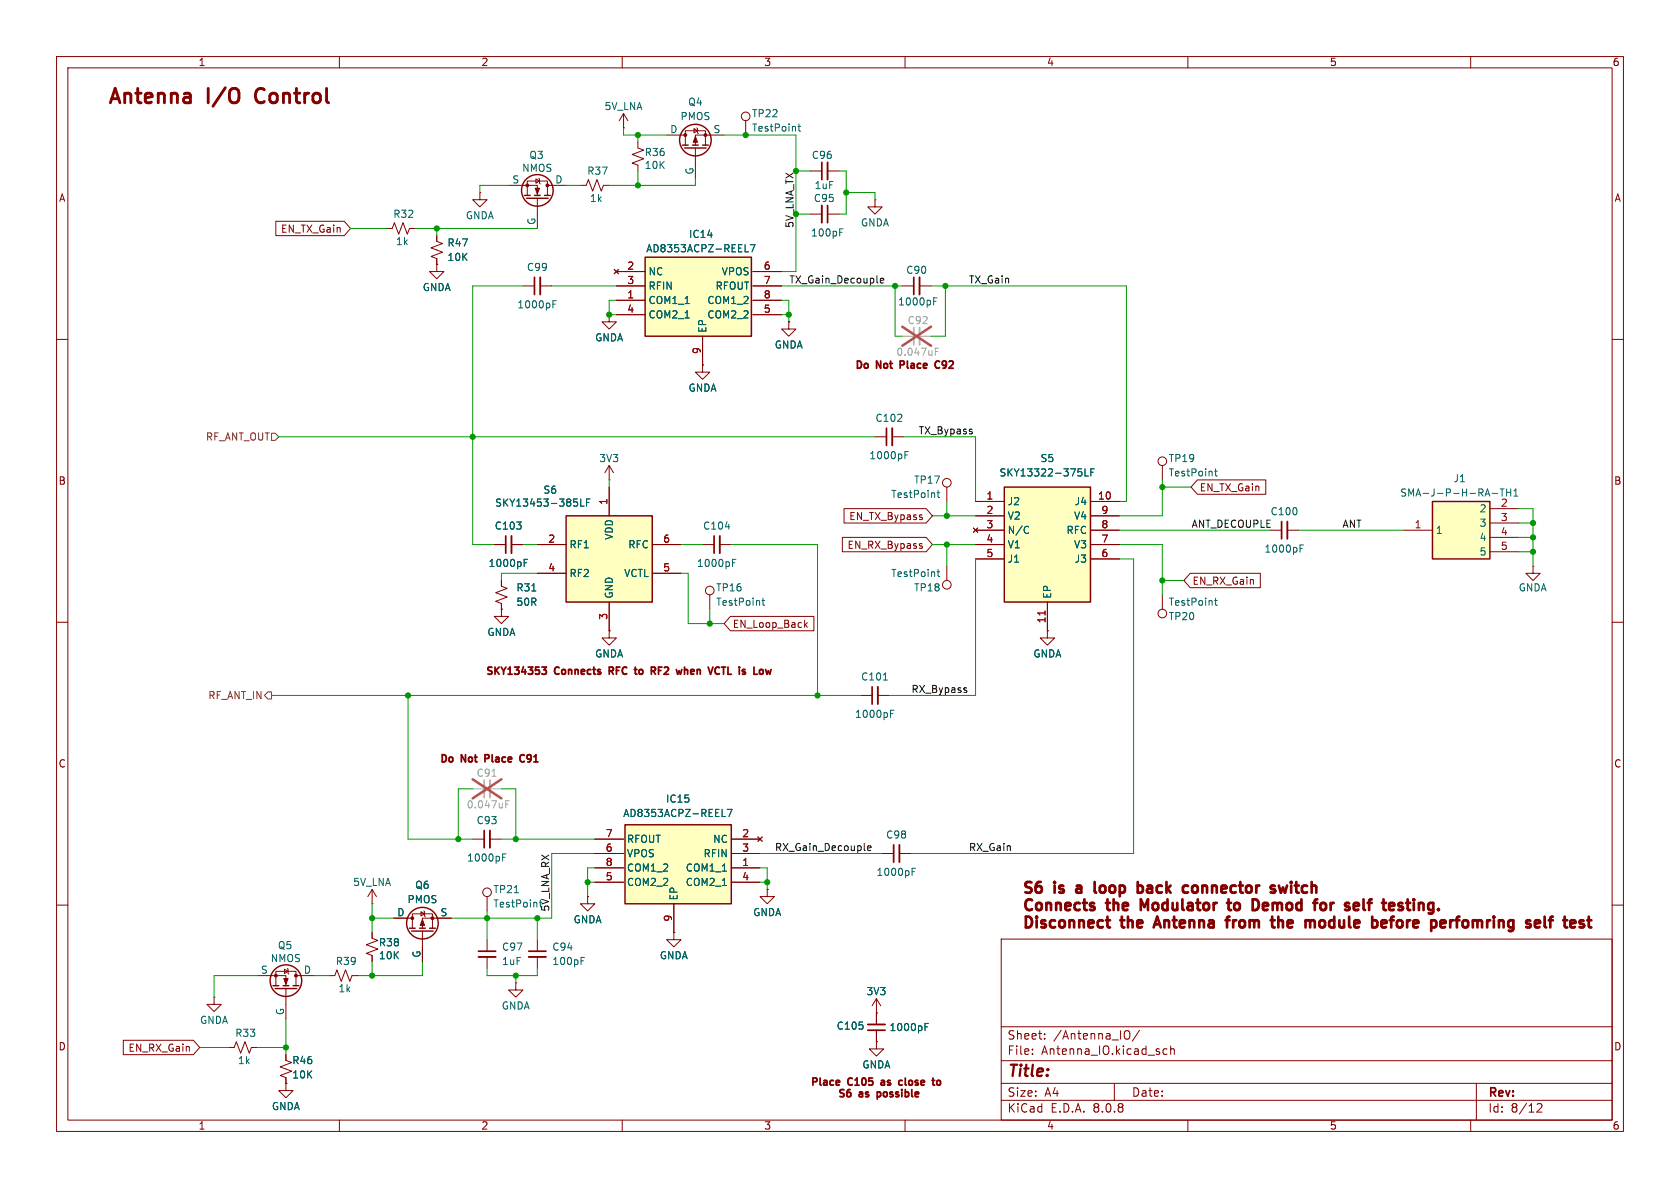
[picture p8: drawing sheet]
<svg xmlns="http://www.w3.org/2000/svg" width="297mm" height="210mm" viewBox="0 0 297 210" stroke-linecap="round" stroke-linejoin="round" font-family="sans-serif">
<defs><g id="words">
<g font-size="3.5" fill="#840000">
<text x="18.8" y="19.1">Antenna</text>
<text x="36.7" y="19.1">I/O</text>
<text x="46.2" y="19.1">Control</text>
</g>
<text font-size="2.8" fill="#840000" x="178" y="190.9">Title:</text>
<g font-size="2.7" fill="#840000">
<text x="180.6" y="158.6">S6</text>
<text x="180.6" y="161.7">Connects</text>
<text x="186.7" y="158.6">is</text>
<text x="191.7" y="158.6">a</text>
<text x="195.9" y="158.6">loop</text>
<text x="196.1" y="161.7">the</text>
<text x="203" y="161.7">Modulator</text>
<text x="204.6" y="158.6">back</text>
<text x="213.7" y="158.6">connector</text>
<text x="219.6" y="161.7">to</text>
<text x="224.9" y="161.7">Demod</text>
<text x="230.2" y="158.6">switch</text>
<text x="236.9" y="161.7">for</text>
<text x="243.4" y="161.7">self</text>
<text x="251.2" y="161.7">testing.</text>
<text x="180.6" y="164.8">Disconnect</text>
<text x="198.6" y="164.8">the</text>
<text x="205.6" y="164.8">Antenna</text>
<text x="219.3" y="164.8">from</text>
<text x="228.3" y="164.8">the</text>
<text x="235.3" y="164.8">module</text>
<text x="248.1" y="164.8">before</text>
<text x="259.6" y="164.8">perfomring</text>
<text x="277.5" y="164.8">self</text>
</g>
<g font-size="2.1" fill="#840000">
<text x="178" y="184">Sheet:</text>
<text x="186.2" y="184">/Antenna_IO/</text>
<text x="178" y="186.7">File:</text>
<text x="184.1" y="186.7">Antenna_IO.kicad_sch</text>
<text x="178" y="196.9">KiCad</text>
<text x="178" y="194.1">Size:</text>
<text x="184.7" y="194.1">A4</text>
<text x="185.7" y="196.9">E.D.A.</text>
<text x="193.3" y="196.9">8.0.8</text>
<text x="200" y="194.1">Date:</text>
<text x="263" y="194.3">Rev:</text>
<text x="263" y="196.9">Id:</text>
<text x="267.1" y="196.9">8/12</text>
</g>
<g font-size="1.8" fill="#840000">
<text x="35" y="11.9">1</text>
<text x="85" y="11.9">2</text>
<text x="135" y="11.9">3</text>
<text x="185" y="11.9">4</text>
<text x="235" y="11.9">5</text>
<text x="285" y="11.9">6</text>
<text x="10.3" y="35.9">A</text>
<text x="285.3" y="35.9">A</text>
<text x="49.6" y="41.3">EN_TX_Gain</text>
<text x="150.9" y="65.6">Do</text>
<text x="155" y="65.6">Not</text>
<text x="159.9" y="65.6">Place</text>
<text x="166.8" y="65.6">C92</text>
<text x="10.3" y="85.9">B</text>
<text x="212" y="87.1">EN_TX_Gain</text>
<text x="285.3" y="85.9">B</text>
<text x="150" y="92.1">EN_TX_Bypass</text>
<text x="149.7" y="97.2">EN_RX_Bypass</text>
<text x="210.7" y="103.6">EN_RX_Gain</text>
<text x="129.4" y="111.2">EN_Loop_Back</text>
<text x="85.7" y="119.7">SKY134353</text>
<text x="98.1" y="119.7">Connects</text>
<text x="108.5" y="119.7">RFC</text>
<text x="113.8" y="119.7">to</text>
<text x="117.3" y="119.7">RF2</text>
<text x="122.5" y="119.7">when</text>
<text x="128.9" y="119.7">VCTL</text>
<text x="134.9" y="119.7">is</text>
<text x="10.3" y="135.9">C</text>
<text x="77.5" y="135.2">Do</text>
<text x="81.6" y="135.2">Not</text>
<text x="86.5" y="135.2">Place</text>
<text x="93.4" y="135.2">C91</text>
<text x="285.3" y="135.9">C</text>
<text x="10.3" y="185.9">D</text>
<text x="285.3" y="185.9">D</text>
<text x="22.6" y="186.1">EN_RX_Gain</text>
<text x="143.1" y="192.4">Place</text>
<text x="147.9" y="194.4">S6</text>
<text x="150" y="192.4">C105</text>
<text x="152" y="194.4">as</text>
<text x="155.8" y="194.4">possible</text>
<text x="156.6" y="192.4">as</text>
<text x="160.4" y="192.4">close</text>
<text x="35" y="199.9">1</text>
<text x="85" y="199.9">2</text>
<text x="135" y="199.9">3</text>
<text x="185" y="199.9">4</text>
<text x="235" y="199.9">5</text>
<text x="285" y="199.9">6</text>
</g>
<g font-size="1.8" fill="#006464">
<text x="106.8" y="19.7">5V_LNA</text>
<text x="118.4" y="23.6">D</text>
<text x="120.2" y="21.4">PMOS</text>
<text x="121.6" y="18.9">Q4</text>
<text x="126" y="23.6">S</text>
<text x="132.9" y="23.5">TestPoint</text>
<text x="132.9" y="20.9">TP22</text>
<text x="93.5" y="28.3">Q3</text>
<text x="113.9" y="27.8">R36</text>
<text x="143.4" y="28.3">C96</text>
<text x="90.5" y="32.5">S</text>
<text x="92.2" y="30.6">NMOS</text>
<text x="98.1" y="32.5">D</text>
<text x="103.7" y="31.1">R37</text>
<text x="104.2" y="35.9">1k</text>
<text x="113.9" y="30.1">10K</text>
<text x="122.7" y="31" transform="rotate(-90 122.7 31)">G</text>
<text x="143.8" y="35.9">C95</text>
<text x="143.9" y="33.6">1uF</text>
<text x="69.4" y="38.7">R32</text>
<text x="82.3" y="39">GNDA</text>
<text x="94.7" y="39.9" transform="rotate(-90 94.7 39.9)">G</text>
<text x="152.1" y="40.2">GNDA</text>
<text x="69.9" y="43.5">1k</text>
<text x="79" y="43.8">R47</text>
<text x="79" y="46.3">10K</text>
<text x="114.1" y="44.8">AD8353ACPZ-REEL7</text>
<text x="121.7" y="42.3">IC14</text>
<text x="143.3" y="42">100pF</text>
<text x="74.6" y="51.7">GNDA</text>
<text x="93" y="48.1">C99</text>
<text x="114.6" y="53.9">COM1_1</text>
<text x="114.6" y="48.9">NC</text>
<text x="114.6" y="51.4">RFIN</text>
<text x="124.9" y="53.9">COM1_2</text>
<text x="126.4" y="51.4">RFOUT</text>
<text x="127.5" y="48.9">VPOS</text>
<text x="160.1" y="48.6">C90</text>
<text x="91.4" y="54.7">1000pF</text>
<text x="114.6" y="56.5">COM2_1</text>
<text x="124.9" y="56.5">COM2_2</text>
<text x="125.1" y="58.9" transform="rotate(-90 125.1 58.9)">EP</text>
<text x="158.7" y="54.2">1000pF</text>
<text x="105.1" y="60.6">GNDA</text>
<text x="136.9" y="61.8">GNDA</text>
<text x="121.6" y="69.4">GNDA</text>
<text x="154.7" y="74.8">C102</text>
<text x="105.8" y="81.9">3V3</text>
<text x="153.6" y="81.4">1000pF</text>
<text x="183.9" y="81.9">S5</text>
<text x="206.5" y="81.9">TP19</text>
<text x="87.4" y="89.8">SKY13453-385LF</text>
<text x="96" y="87.5">S6</text>
<text x="157.4" y="88.2">TestPoint</text>
<text x="161.5" y="85.7">TP17</text>
<text x="176.6" y="84.4">SKY13322-375LF</text>
<text x="178.1" y="89.5">J2</text>
<text x="189.9" y="89.5">J4</text>
<text x="206.5" y="84.4">TestPoint</text>
<text x="247.4" y="88">SMA-J-P-H-RA-TH1</text>
<text x="256.9" y="85.4">J1</text>
<text x="87.4" y="93.8">C103</text>
<text x="108.6" y="95.5" transform="rotate(-90 108.6 95.5)">VDD</text>
<text x="124.2" y="93.8">C104</text>
<text x="178.1" y="92">V2</text>
<text x="178.1" y="94.6">N/C</text>
<text x="188.4" y="94.6">RFC</text>
<text x="189.8" y="92">V4</text>
<text x="224.5" y="91.3">C100</text>
<text x="253.7" y="94.6">1</text>
<text x="261.5" y="90.8">2</text>
<text x="261.5" y="93.3">3</text>
<text x="261.5" y="95.9">4</text>
<text x="86.3" y="100.4">1000pF</text>
<text x="100.6" y="97.1">RF1</text>
<text x="111" y="97.1">RFC</text>
<text x="123.1" y="100.4">1000pF</text>
<text x="178.1" y="97.1">V1</text>
<text x="178.1" y="99.7">J1</text>
<text x="189.8" y="97.1">V3</text>
<text x="189.9" y="99.7">J3</text>
<text x="223.4" y="97.9">1000pF</text>
<text x="261.5" y="98.4">5</text>
<text x="91.2" y="104.7">R31</text>
<text x="91.2" y="107.3">50R</text>
<text x="100.6" y="102.2">RF2</text>
<text x="108.6" y="105.9" transform="rotate(-90 108.6 105.9)">GND</text>
<text x="110.3" y="102.2">VCTL</text>
<text x="126.5" y="107.3">TestPoint</text>
<text x="126.5" y="104.7">TP16</text>
<text x="157.4" y="102.2">TestPoint</text>
<text x="161.5" y="104.7">TP18</text>
<text x="186" y="105.9" transform="rotate(-90 186 105.9)">EP</text>
<text x="206.5" y="107.3">TestPoint</text>
<text x="268.4" y="104.7">GNDA</text>
<text x="86.1" y="112.6">GNDA</text>
<text x="206.5" y="109.8">TP20</text>
<text x="105.1" y="116.4">GNDA</text>
<text x="182.6" y="116.4">GNDA</text>
<text x="152.1" y="120.5">C101</text>
<text x="151" y="127.1">1000pF</text>
<text x="117.6" y="142.1">IC15</text>
<text x="84.2" y="145.9">C93</text>
<text x="110.1" y="144.6">AD8353ACPZ-REEL7</text>
<text x="110.7" y="149.2">RFOUT</text>
<text x="126" y="149.2">NC</text>
<text x="156.5" y="148.4">C98</text>
<text x="82.5" y="152.5">1000pF</text>
<text x="110.7" y="151.7">VPOS</text>
<text x="110.7" y="154.3">COM1_2</text>
<text x="121.1" y="154.3">COM1_1</text>
<text x="124.3" y="151.7">RFIN</text>
<text x="154.9" y="155">1000pF</text>
<text x="62.3" y="156.8">5V_LNA</text>
<text x="71.9" y="159.9">PMOS</text>
<text x="73.3" y="157.3">Q6</text>
<text x="87.1" y="160.6">TestPoint</text>
<text x="87.1" y="158.1">TP21</text>
<text x="110.7" y="156.8">COM2_2</text>
<text x="120" y="159.3" transform="rotate(-90 120 159.3)">EP</text>
<text x="121.1" y="156.8">COM2_1</text>
<text x="49" y="168">Q5</text>
<text x="66.9" y="167.5">R38</text>
<text x="70.1" y="162.1">D</text>
<text x="77.8" y="162.1">S</text>
<text x="101.3" y="163.4">GNDA</text>
<text x="133.1" y="162.2">GNDA</text>
<text x="46" y="172.2">S</text>
<text x="47.8" y="170.3">NMOS</text>
<text x="53.6" y="172.2">D</text>
<text x="59.3" y="170.8">R39</text>
<text x="66.9" y="169.8">10K</text>
<text x="74.4" y="169.4" transform="rotate(-90 74.4 169.4)">G</text>
<text x="88.7" y="170.8">1uF</text>
<text x="88.7" y="168.3">C97</text>
<text x="97.5" y="170.8">100pF</text>
<text x="97.5" y="168.3">C94</text>
<text x="116.5" y="169.8">GNDA</text>
<text x="50.3" y="179.6" transform="rotate(-90 50.3 179.6)">G</text>
<text x="59.7" y="175.6">1k</text>
<text x="88.6" y="178.7">GNDA</text>
<text x="153.1" y="176.1">3V3</text>
<text x="35.3" y="181.2">GNDA</text>
<text x="41.5" y="183.5">R33</text>
<text x="147.8" y="182.2">C105</text>
<text x="157.1" y="182.5">1000pF</text>
<text x="42" y="188.3">1k</text>
<text x="51.6" y="188.3">R46</text>
<text x="51.6" y="190.9">10K</text>
<text x="152.4" y="189.1">GNDA</text>
<text x="48" y="196.4">GNDA</text>
</g>
<text font-size="1.8" fill="#009600" x="140.4" y="40.4" transform="rotate(-90 140.4 40.4)">5V_LNA_TX</text>
<g font-size="1.8" fill="#a90000">
<text x="110.8" y="47.8">2</text>
<text x="134.9" y="47.8">6</text>
<text x="110.8" y="52.8">1</text>
<text x="110.8" y="50.3">3</text>
<text x="134.9" y="50.3">7</text>
<text x="134.9" y="52.8">8</text>
<text x="110.8" y="55.4">4</text>
<text x="134.9" y="55.4">5</text>
<text x="124" y="62.7" transform="rotate(-90 124 62.7)">9</text>
<text x="107.4" y="89.4" transform="rotate(-90 107.4 89.4)">1</text>
<text x="174.3" y="88.4">1</text>
<text x="194" y="88.4">10</text>
<text x="265.2" y="89.7">2</text>
<text x="174.3" y="90.9">2</text>
<text x="174.3" y="93.5">3</text>
<text x="194.6" y="93.5">8</text>
<text x="194.6" y="90.9">9</text>
<text x="250" y="93.5">1</text>
<text x="265.2" y="92.2">3</text>
<text x="265.2" y="94.7">4</text>
<text x="96.8" y="96">2</text>
<text x="96.8" y="101.1">4</text>
<text x="117.1" y="101.1">5</text>
<text x="117.1" y="96">6</text>
<text x="174.3" y="96">4</text>
<text x="174.3" y="98.6">5</text>
<text x="194.6" y="98.6">6</text>
<text x="194.6" y="96">7</text>
<text x="265.2" y="97.3">5</text>
<text x="107.4" y="109.7" transform="rotate(-90 107.4 109.7)">3</text>
<text x="184.9" y="110.3" transform="rotate(-90 184.9 110.3)">11</text>
<text x="107" y="148.1">7</text>
<text x="131.1" y="148.1">2</text>
<text x="107" y="155.7">5</text>
<text x="107" y="150.6">6</text>
<text x="107" y="153.2">8</text>
<text x="131.1" y="153.2">1</text>
<text x="131.1" y="150.6">3</text>
<text x="131.1" y="155.7">4</text>
<text x="118.9" y="163" transform="rotate(-90 118.9 163)">9</text>
</g>
<g font-size="1.8" fill="#0f0f0f">
<text x="139.4" y="50.2">TX_Gain_Decouple</text>
<text x="171.2" y="50.2">TX_Gain</text>
<text x="162.3" y="76.9">TX_Bypass</text>
<text x="210.6" y="93.4">ANT_DECOUPLE</text>
<text x="237.2" y="93.4">ANT</text>
<text x="161" y="122.6">RX_Bypass</text>
<text x="136.9" y="150.5">RX_Gain_Decouple</text>
<text x="171.2" y="150.5">RX_Gain</text>
<text x="97.2" y="161.2" transform="rotate(-90 97.2 161.2)">5V_LNA_RX</text>
</g>
<g font-size="1.8" fill="#989898">
<text x="160.4" y="57.5">C92</text>
<text x="158.4" y="63.1">0.047uF</text>
<text x="84.2" y="137.5">C91</text>
<text x="82.4" y="143.1">0.047uF</text>
</g>
<g font-size="1.8" fill="#725600">
<text x="36.3" y="78.1">RF_ANT_OUT</text>
<text x="36.7" y="123.8">RF_ANT_IN</text>
</g>
</g></defs>
<g fill="none" stroke="#840000" stroke-width=".18">
<path d="M10 10h277v190h-277zM12 12h273v186h-273zM60 10v2M110 10v2M160 10v2M210 10v2M260 10v2M84.8 34v1.3h1.3l-1.3 1.3-1.2-1.3h1.2M84.8 34h.1M102.6 32.8h1l.4-1 .8 2 .7-2 .8 2 .4-1h1M110.2 22.6h.1M110.2 20.1l-.7 1.2"/>
<path d="M110.2 20.1v2.5M110.2 20.1l.8 1.2M131.8 21.3v2.6M143.3 37.8h2M143.3 30.2h2M146.3 37.8h2M146.3 30.2h2M154.7 35.3v1.3h1.3l-1.3 1.2-1.3-1.2h1.3M154.7 35.3h.1M68.3 40.4h1l.4-1 .8 2 .7-2 .8 2 .4-1h1M77.2 46.7v1.3h1.3l-1.3 1.3-1.3-1.3h1.3M77.2 46.7h.1"/>
<path d="M77.2 41.7v1l1 .4-2 .7 2 .8-2 .7 1 .4v1M107.7 55.6v1.3h1.3l-1.3 1.3-1.3-1.3h1.3M107.7 55.6h.1M139.4 56.9v1.3h1.3l-1.3 1.2-1.2-1.2h1.2M139.4 56.9h.1M159.5 50.5h2M162.6 50.5h2M10 60h2M124.2 64.5v1.3h1.3l-1.3 1.3-1.3-1.3h1.3M124.2 64.5h.1M154.7 77.2h2M157.7 77.2h2.1"/>
<path d="M285 60h2M124.2 96.3h2M127.3 96.3h2M167.4 86.1v2.5M224.5 93.7h2.1M227.6 93.7h2M10 110h2M125.5 105.2v2.5M185.2 111.5v1.3h1.2l-1.2 1.2-1.3-1.2h1.3M185.2 111.5h.1M285 110h2M152.1 122.9h2.1"/>
<path d="M155.2 122.9h2M65.8 159.8h.1M65.8 157.2v2.6M65.8 157.2l-.8 1.3M65.8 157.2l.7 1.3M135.6 157.2v1.3h1.3l-1.3 1.3-1.2-1.3h1.2M135.6 157.2h.1M156 150.9h2M159 150.9h2M10 160h2M37.8 176.3v1.2h1.3l-1.3 1.3-1.2-1.3h1.2M37.8 176.3h.1"/>
<path d="M65.8 164.8v1.1l1 .3-2 .8 2 .8-2 .7 1 .4v1M69.6 162.3h3.3M72.9 164.1v-2.6h3.6v2.6M74.4 161.2l.7 .3-.7 .4zM74.7 164.6v5.3M74.9 161l.2 .2v.7l.1 .2M79.8 162.3h-5.1v1.8M154.9 179.1v2M177 166h108v32h-108zM285 160h2M40.4 185.2h1l.4-1 .7 2 .8-2 .8 2 .3-1h1.1M60 198v2"/>
<path d="M110 198v2M154.9 182.1v2.1M160 198v2M177 194.5h108M177 191.5h108M177 187.5h108M177 181.5h108M182.5 186.3v.1M182.5 185.5v.1M184.7 183.6v.1M184.7 182.8v.1M197 191.5v3"/>
<path d="M199.1 182.2a.5 .5 0 0 1 .6 .5v.5a.5 .5 0 0 1-.6 .5M201.5 182.1l-1.3 2M205.7 186.3l.2 .1 .4-.1M206.3 185.5l-.4-.1-.2 .1M207 185.5l.2-.1 .3 .1 .1 .9M207 184.9v1.5M210 198v2M260 198v2M261 191.5v6.5M271.7 195.2l.6-.1 .2 .1 .1 .3-.9 1.1h.9"/>
<circle cx="131.8" cy="20.6" r=".76"/>
<circle cx="167.4" cy="85.3" r=".76"/>
<circle cx="125.5" cy="104.4" r=".76"/>
</g>
<path d="M145.3 28.7v3.1M146.3 36.3v3.1M161.5 49v3.1M156.7 75.7v3M126.2 94.7v3.1M226.6 92.2v3.1M154.2 121.4v3.1M158 149.4v3M153.4 182.1h3.1" fill="none" stroke="#840000" stroke-width=".3"/>
<path d="M145.3 36.3v3.1M146.3 28.7v3.1M162.6 49v3.1M157.7 75.7v3M127.3 94.7v3.1M227.6 92.2v3.1M155.2 121.4v3.1M159 149.4v3M153.4 181.1h3.1" fill="none" stroke="#840000" stroke-width=".33"/>
<g fill="none" stroke="#006464" stroke-width=".18">
<path d="M141.1 22.3h.4M141.2 21.9v1.1l.3 .2M148.4 41.1h.5M148.4 40.5h.7M165.1 53.3h.4M165.1 52.6h.6M160 79.8h.6M128.2 93.1h.8M129.5 99.5h.4M129.5 98.9h.6M160 80.4h.4M165.7 87.1h.4"/>
<path d="M165.8 86.7v1.1l.3 .2M229.8 96.9h.5M229.8 96.3h.6M134.7 106.2h.5M134.9 105.7v1.1l.3 .2M156.2 120.2h.7M157.4 126.2h.5M157.4 125.5h.6M161.2 154.1h.5M161.2 153.5h.7M163.5 181.5h.5M163.5 180.9h.6"/>
</g>
<path d="M161.5 57.9v3.1" fill="none" stroke="#a1a1a1" stroke-width=".3"/>
<path d="M162.6 57.9v3.1" fill="none" stroke="#a1a1a1" stroke-width=".33"/>
<path d="M159.5 59.4h2M162.6 59.4h2" fill="none" stroke="#a1a1a1" stroke-width=".18"/>
<path d="M165.4 62.1h.4M165.4 61.5h.6" fill="none" stroke="#989898" stroke-width=".18"/>
<path d="M159.5 57.7l5.1 3.4M164.6 57.7l-5.1 3.4" fill="none" stroke="#e65255" stroke-width=".46"/>
<g fill="none" stroke="#840000" stroke-width=".25">
<path d="M72.4 164.1h1M72.8 164.6h3.8M74.2 164.1h1M75.9 164.1h1.1"/>
<circle cx="74.7" cy="163.2" r="2.79"/>
</g>
<g fill="#840000" stroke="#840000" stroke-width=".18">
<path d="M74.7 162.6l.4 1h-.8z"/>
<circle cx="76.5" cy="162.3" r=".25"/>
<circle cx="72.9" cy="162.3" r=".25"/>
</g>
<path d="M253.2 88.6h10.2v10.2h-10.2z" fill="#ffffc2"/>
<g fill="none" stroke="#840000" stroke-width=".25">
<path d="M92.7 34.5h1M93.1 35.1h3.8M94.5 34.5h1M96.3 34.5h1M253.2 88.6h10.2v10.2h-10.2z"/>
<circle cx="95" cy="33.7" r="2.79"/>
</g>
<g fill="none" stroke="#840000" stroke-width=".18">
<path d="M89.9 32.8h5.1v1.7M93.2 34.5v-2.5h3.6v2.5M94.7 31.6l.7 .4-.7 .4zM95 35.1v5.3M95.2 31.5l.2 .1v.8l.1 .1M96.8 32.8h3.3M205.5 82.3v2.5M248.2 93.7h5M263.4 89.9h5.1M263.4 92.5h5.1M263.4 95h5.1M263.4 97.5h5.1"/>
<path d="M167.4 100.1v2.5M205.5 105.2v2.5M271 100.1v1.2h1.3l-1.3 1.3-1.3-1.3h1.3M271 100.1h.1M86.1 158.5v2.5"/>
<circle cx="205.5" cy="81.5" r=".76"/>
<circle cx="167.4" cy="103.4" r=".76"/>
<circle cx="205.5" cy="108.5" r=".76"/>
<circle cx="86.1" cy="157.7" r=".76"/>
</g>
<g fill="none" stroke="#006464" stroke-width=".18">
<path d="M214.7 83.3h.5M214.9 82.9v1.1l.3 .1M263.8 87.2h1M265.2 86.4h.7M265.6 86.4v1.3M266.3 86.4v1.3M266.3 87h.8M267.1 86.4v1.3M267.6 87.7h.7M267.6 86.8l.4-.4v1.3M165.7 101.1h.4M165.8 100.7v1l.3 .2"/>
<path d="M214.7 106.2h.5M214.9 105.7v1.1l.3 .2M90.9 157.8h.7"/>
</g>
<g fill="#840000" stroke="#840000" stroke-width=".18">
<path d="M94.6 33.3h.8l-.4 1z"/>
<circle cx="93.2" cy="32.8" r=".25"/>
<circle cx="96.8" cy="32.8" r=".25"/>
</g>
<path d="M177.5 86.1h15.3v20.3h-15.3z" fill="#ffffc2"/>
<g fill="none" stroke="#840000" stroke-width=".25">
<path d="M120.6 25.7h1.1M121 26.2h3.8M122.4 25.7h1M124.2 25.7h1M177.5 86.1h15.3v20.3h-15.3z"/>
<circle cx="122.9" cy="24.8" r="2.79"/>
</g>
<g fill="none" stroke="#840000" stroke-width=".18">
<path d="M117.9 23.9h3.3M121.2 25.7v-2.6h3.5v2.6M122.7 22.7l.6 .4-.6 .4zM122.9 26.2v5.3M123.2 22.6l.1 .1v.8l.1 .1M128 23.9h-5.1v1.8M92.5 50.5h2M95.5 50.5h2M172.1 93.3l.7 .8M172.5 88.6h5M172.5 91.2h5M172.5 93.7h5"/>
<path d="M172.5 96.3h5M172.5 98.8h5M172.8 93.3l-.7 .8M192.8 88.6h5.1M192.8 91.2h5.1M192.8 93.7h5.1M192.8 96.3h5.1M192.8 98.8h5.1M185.2 106.4v5.1M119.1 164.8v1.3h1.3l-1.3 1.3-1.2-1.3h1.2M119.1 164.8h.1"/>
</g>
<path d="M184.7 108v.7" fill="none" stroke="#a90000" stroke-width=".18"/>
<path d="M97.7 53.8h.5M97.7 53.2h.7M181.6 93l.2 .2M181.8 94.2l-.2 .1M191.2 83.5v.5M191.8 82.9v1.2h.6M192.8 83.5h.5M193.5 82.9h-.7v1.2" fill="none" stroke="#006464" stroke-width=".18"/>
<path d="M95.5 49v3.1" fill="none" stroke="#840000" stroke-width=".33"/>
<path d="M94.5 49v3.1" fill="none" stroke="#840000" stroke-width=".3"/>
<g fill="#840000" stroke="#840000" stroke-width=".18">
<path d="M122.9 24.1l.4 1h-.7z"/>
<circle cx="124.7" cy="23.9" r=".25"/>
<circle cx="121.2" cy="23.9" r=".25"/>
</g>
<path d="M114 45.5h18.8v13.9h-18.8z" fill="#ffffc2"/>
<path d="M114 45.5h18.8v13.9h-18.8z" fill="none" stroke="#840000" stroke-width=".25"/>
<path d="M108.6 47.6l.7 .8M109 53.1h5M109 48h5M109 50.5h5M109 55.6h5M109.3 47.6l-.7 .8M124.2 59.4v5.1M133.1 53.1h5.1M133.1 48h5.1M133.1 50.5h5.1M133.1 55.6h5.1" fill="none" stroke="#840000" stroke-width=".18"/>
<path d="M131.7 44.5h.6M132.6 43.3h.9l-.6 1.2" fill="none" stroke="#006464" stroke-width=".18"/>
<path d="M110.5 145.8h18.8v14h-18.8z" fill="#ffffc2"/>
<path d="M110.5 145.8h18.8v14h-18.8z" fill="none" stroke="#840000" stroke-width=".25"/>
<g fill="none" stroke="#840000" stroke-width=".18">
<path d="M112.8 25.1v1.1l1 .3-2 .8 2 .8-2 .7 1 .4v1M87.4 96.3h2M90.4 96.3h2.1M107.7 84.8h.1M107.7 82.3l-.8 1.3M107.7 82.3v2.5M107.7 82.3l.8 1.3M83.6 148.3h2M86.6 148.3h2M103.9 158.5v1.3h1.3l-1.3 1.2-1.3-1.2h1.3M103.9 158.5h.1M105.2 153.4h5"/>
<path d="M105.2 148.3h5M105.2 150.9h5M105.2 156h5M119.1 159.8v5M129.3 153.4h5.1M129.3 148.3h5.1M129.3 150.9h5.1M129.3 156h5.1M134 148l.7 .7M134.7 148l-.7 .7M86.1 166.1v2M86.1 169.2v2"/>
<path d="M91.2 173.7v1.3h1.3l-1.3 1.3-1.3-1.3h1.3M91.2 173.7h.1M95 166.1v2M95 169.2v2M154.9 179.1h.1M154.9 176.5l-.7 1.3M154.9 176.5v2.6M154.9 176.5l.8 1.3M154.9 184.2v1.2h1.3l-1.3 1.3-1.2-1.3h1.2M154.9 184.2h.1"/>
</g>
<path d="M92.7 99.5h.4M92.7 98.9h.6M88.9 151.6h.4M88.9 150.9h.6M127.7 144.3h.6M128.6 143.1h.8l-.5 1.2M102.7 169.8h.5M102.7 169.2h.6" fill="none" stroke="#006464" stroke-width=".18"/>
<path d="M85.6 137.9v3.1" fill="none" stroke="#a1a1a1" stroke-width=".3"/>
<path d="M86.6 137.9v3.1" fill="none" stroke="#a1a1a1" stroke-width=".33"/>
<path d="M83.6 139.4h2M86.6 139.4h2" fill="none" stroke="#a1a1a1" stroke-width=".18"/>
<path d="M87 137.2h.7M89.4 142.2h.4M89.4 141.5h.6" fill="none" stroke="#989898" stroke-width=".18"/>
<path d="M83.6 137.8l5 3.3M88.6 137.8l-5 3.3" fill="none" stroke="#e65255" stroke-width=".46"/>
<path d="M90.4 94.7v3.1M86.6 146.8v3.1M84.6 169.2h3M93.5 169.2h3" fill="none" stroke="#840000" stroke-width=".33"/>
<path d="M89.4 94.7v3.1M85.6 146.8v3.1M84.6 168.1h3M93.5 168.1h3" fill="none" stroke="#840000" stroke-width=".3"/>
<path d="M100.1 91.2h15.2v15.2h-15.2z" fill="#ffffc2"/>
<g fill="none" stroke="#840000" stroke-width=".25">
<path d="M100.1 91.2h15.2v15.2h-15.2zM48.3 174.2h1M48.6 174.8h3.9M50 174.2h1.1M51.8 174.2h1"/>
<circle cx="50.5" cy="173.4" r="2.79"/>
</g>
<g fill="none" stroke="#840000" stroke-width=".18">
<path d="M48.8 39.1h12.1l1.1 1.3-1.1 1.3h-12.1zM77.2 46.7h.1M77.2 41.7v1M77.2 45.7v1M107.7 55.6h.1M108.6 47.6l.7 .8M109 53.1h5M109 48h5M109 50.5h5M109 55.6h5M109.3 47.6l-.7 .8M124.2 59.4v5.1"/>
<path d="M133.1 53.1h5.1M133.1 48h5.1M133.1 50.5h5.1M133.1 55.6h5.1M139.4 56.9h.1M124.2 64.5h.1M87.4 96.3h2M90.4 96.3h2.1M95 96.3h5.1M107.7 86.1v5.1M115.3 96.3h5.1M148.9 95h14.8l1.1 1.3-1.1 1.2h-14.8z"/>
<path d="M149.2 89.9h14.5l1.1 1.3-1.1 1.3h-14.5zM162.9 96.5l.2 .2-.2 .2M162.9 96.1l.1 .1M163 91.5v.3M172.1 93.3l.7 .8M172.5 96.3h5M172.5 88.6h5M172.5 91.2h5M172.5 93.7h5M172.5 98.8h5M172.8 93.3l-.7 .8M192.8 96.3h5.1"/>
<path d="M192.8 88.6h5.1M192.8 91.2h5.1M192.8 93.7h5.1M192.8 98.8h5.1M211.7 84.8h12.1v2.6h-12.1l-1.1-1.3zM88.6 102.6v1l1.1 .4-2.1 .8 2.1 .7-2.1 .8 1 .4v1M88.6 107.7v1.3h1.3l-1.3 1.2-1.2-1.2h1.2M88.6 107.7h.1M95 101.3h5.1M107.7 111.5v1.3h1.3l-1.3 1.2-1.3-1.2h1.3M107.7 111.5h.1M107.7 106.4v5.1"/>
<path d="M115.3 101.3h5.1M129.1 109h14.8v2.5h-14.8l-1.1-1.3zM142.4 110.4l.3 .5M142.7 110.1l-.5 .4M185.2 111.5h.1M185.2 106.4v5.1M210.4 101.3h12.4v2.6h-12.4l-1.1-1.3zM103.9 158.5h.1M105.2 153.4h5M105.2 148.3h5M105.2 150.9h5M105.2 156h5"/>
<path d="M119.1 159.8v5M129.3 153.4h5.1M129.3 148.3h5.1M129.3 150.9h5.1M129.3 156h5.1M134 148l.7 .7M134.7 148l-.7 .7M135.6 157.2h.1M45.5 172.5h5v1.7M48.8 174.2v-2.5h3.5v2.5M50.3 171.3l.6 .4-.6 .4zM50.5 174.8v5.3"/>
<path d="M50.8 171.2l.1 .1v.8l.2 .1M52.3 172.5h3.3M58.2 172.5h1l.4-1 .7 2 .8-2 .7 2 .4-1h1M65.8 164.8v1.1M65.8 168.9v1M69.6 162.3h2.5M74.7 167.4v2.5M77.2 162.3h2.6M119.1 164.8h.1M154.9 179.1h.1M154.9 179.1v2M21.8 183.9h12.4l1.1 1.3-1.1 1.2h-12.4z"/>
<path d="M50.5 186.4v1.1l1.1 .3-2.1 .8 2.1 .8-2.1 .7 1 .4v1M50.5 191.5v1.3h1.3l-1.3 1.3-1.2-1.3h1.2M50.5 191.5h.1M154.9 184.2h.1M154.9 182.1v2.1"/>
</g>
<g fill="none" stroke="#006464" stroke-width=".18">
<path d="M131.7 44.5h.6M132.6 43.3h.9l-.6 1.2M92.7 99.5h.4M92.7 98.9h.6M102.1 88.8v.6M102.7 88.2v1.3h.6M103.7 88.8h.4M104.3 88.2h-.6v1.3M181.6 93l.2 .2M181.8 94.2l-.2 .1M191.2 83.5v.5M191.8 82.9v1.2h.6"/>
<path d="M192.8 83.5h.5M193.5 82.9h-.7v1.2M94 104.5h.7M127.7 144.3h.6M128.6 143.1h.8l-.5 1.2M163.5 181.5h.5M163.5 180.9h.6"/>
</g>
<g fill="#840000" stroke="#840000" stroke-width=".18">
<path d="M50.2 173h.7l-.4 1z"/>
<circle cx="48.8" cy="172.5" r=".25"/>
<circle cx="52.3" cy="172.5" r=".25"/>
</g>
<path d="M48 76.6h.6l.7 .6-.7 .7h-.6zM47.4 122.3h.6v1.3h-.6l-.7-.7z" fill="none" stroke="#725600" stroke-width=".18"/>
<path d="M155.6 49.6l.6-.1v-.3h-.4l-.2 .2 .1 .6h.5M170.8 122l.1 .2-.1 .2M170.8 121.6h.1M153.4 149.9l.6-.1-.1-.2-.3-.1-.2 .2 .1 .6h.4" fill="none" stroke="#0f0f0f" stroke-width=".18"/>
<g fill="none" stroke="#840000" stroke-width=".32">
<path d="M159.1 64.5h.5M159.6 63.8h-.5v1.3M166.1 63.9a.6 .6 0 0 0-.8 .5 .6 .6 0 0 0 .6 .7l.2-.1M95.8 117.9h.8l-.4 .5 .3 .1v.6l-.2 .1-.5-.1M107.7 118.6h.5M108.2 117.9h-.5v1.3M113.2 118.3l-.2 .3v.4l.2 .2M116.4 118.5h.4M117 117.9h-.6v1.3M121.1 118.4h.4l.1 .8M127.6 117.9h.7M127.9 117.9v1.3"/>
<path d="M134.5 118.3l-.2 .3v.4l.2 .2M85.7 134.1h.5M86.2 133.4h-.5v1.3M92.7 133.5a.6 .6 0 0 0-.8 .5 .6 .6 0 0 0 .5 .7l.3-.1M148.3 191l.1 .3-.6 .1M148.4 191.8h-.1M155.1 193v1.3M155.1 193.8l.3 .1M155.4 193l-.3 .1M156.2 191h-.4M156.2 191.3h-.3l-.1 .2v.3h.4M159 191h.5"/>
<path d="M159 191.8h.5M165.7 191.1l.1-.1 .4 .1 .1 .5-.1 .2h-.4l-.1-.1z"/>
</g>
<g fill="none" stroke="#840000" stroke-width=".48">
<path d="M190.9 156.5l-.6 .1M191 157.1h-.5a.37 .37 0 0 0-.3 .4 .37 .37 0 0 0 .3 .3h.5M193.5 155.9v1.6M195.2 156.6a.52 .52 0 0 0-.8 .3v.6a.52 .52 0 0 0 .8 .2M202.9 156.6l.1-.1 .6 .1 .1 1.2M203.7 157l-.7 .1a.37 .37 0 0 0-.2 .4 .37 .37 0 0 0 .2 .3l.7-.1M211.4 156.5l.4 .4v.6l-.4 .3M212.6 156.5v1.3M213.1 156.5l-.5 .2M216.9 159.6h.7M217.2 159v1.6l.1 .2 .3 .1M218.8 159.6a.52 .52 0 0 0-.6 .4v.5a.52 .52 0 0 0 .6 .4"/>
<path d="M224.2 159.9l-.3-.3h-.4l-.2 .3 .1 .9 .1 .1 .6-.1M227.5 156.5l-.3 1.3M228.3 155.9v.2M228.3 156.5v1.3M228.3 155.9l-.1 .1 .1 .1M228.3 155.9l.1 .1-.1 .1M228.9 156.5h.7M229.2 155.9v1.6l.2 .3M235.2 159.6v1.3M235.8 159.6l-.4 .1-.2 .3M241.8 159.6h.7M242.5 159l-.4 .1-.1 .1v1.7"/>
<path d="M248.6 159.6h.7M249.9 159v.2M249.9 159.6v1.3M249.9 159v.1v.1M249.9 159l.1 .1-.1 .1M193.4 160.3l.1 .2-.1 .3M195.5 162.7h.7M195.8 162v1.7l.1 .2h.3M202.3 160.3l-.6-1.3v1.9M203.9 163.9l.7-1.9 .6 1.9M204.1 163.4h.9M216.6 162.7h.8"/>
<path d="M217.4 162l-.4 .1M218 162.7v1.2M218.6 162.7l-.4 .1-.2 .2M224.2 160.1l-.9 .1M226 162.9a.47 .47 0 0 1 .8 0v1M226 162v1.9M233.3 162.9a.52 .52 0 0 1 .6-.2 .52 .52 0 0 1 .3 .3v.6a.52 .52 0 0 1-.5 .4 .52 .52 0 0 1-.5-.4zM245.7 162.7h.7M246 162.3v1.6M247.6 162.7a.52 .52 0 0 0-.7 .3v.6a.52 .52 0 0 0 .7 .3M248.9 160.6v.2l.4 .1M257.6 162.3v1.6"/>
<path d="M258.6 163v.6l.3 .3M273.8 162.7h.7M274.3 162h.2M276.3 162.7h.8M276.6 162l.1 1.9"/>
</g>
<g fill="none" stroke="#009600" stroke-width=".18">
<path d="M89.9 32.8h-5.1v1.2M100.1 32.8h2.5M110.2 22.6v1.3h7.7M112.8 23.9v1.2M112.8 30.2v2.6M122.9 31.5v1.3h-15.2M128 23.9h12.7v24.1h-2.5M140.7 30.2h2.6M140.7 37.8h2.6M148.3 30.2h1.3v7.6h-1.3M149.6 34h5.1v1.3M62 40.4h6.3"/>
<path d="M73.4 40.4h21.6M77.2 40.4v1.3M92.5 50.5h-8.9v45.8h3.8M97.5 50.5h11.5M109 53.1h-1.3v2.5h1.3M138.2 50.5h21.3M138.2 53.1h1.2v3.8M138.2 55.6h1.2M158.2 50.5v8.9h1.3M164.6 50.5h34.5v38.1h-1.2M167.1 50.5v8.9h-2.5M49.3 77.2h105.4"/>
<path d="M159.8 77.2h12.7v11.4M92.5 96.3h2.5M107.7 84.8v1.3M120.4 96.3h3.8M129.3 96.3h15.2v26.6M164.8 96.3h7.7M164.8 91.2h7.7M167.4 88.6v2.6M167.4 96.3v3.8M172.5 98.8v24.1h-15.3M197.9 93.7h26.6M197.9 96.3h7.6v8.9"/>
<path d="M197.9 98.8h2.5v52.1h-39.4M205.5 84.8v6.4h-7.6M205.5 86.1h5.1M229.6 93.7h18.6M268.5 89.9h2.5v10.2M268.5 92.5h2.5M268.5 95h2.5M268.5 97.5h2.5M95 101.3h-6.4v1.3M120.4 101.3h1.3v8.9h6.3M125.5 107.7v2.5M205.5 102.6h3.8"/>
<path d="M48 122.9h104.1M72.1 122.9v25.4h11.5M83.6 139.4h-2.6v8.9M88.6 139.4h2.6v8.9M65.8 159.8v5M88.6 148.3h16.6M103.9 156h1.3M105.2 150.9h-7.7v11.4h-17.7M105.2 153.4h-1.3v5.1M134.4 156h1.2M134.4 150.9h21.6M134.4 153.4h1.2v3.8"/>
<path d="M45.5 172.5h-7.7v3.8M55.6 172.5h2.6M65.8 162.3h3.8M65.8 169.9v2.6M74.7 169.9v2.6h-11.5M86.1 171.2v1.3h8.9v-1.3M86.1 161v5.1M91.2 172.5v1.2M95 162.3v3.8M35.3 185.2h5.1M45.5 185.2h5M50.5 180.1v6.3"/>
</g>
<path d="M184.7 108v.7" fill="none" stroke="#a90000" stroke-width=".18"/>
<g fill="#009600" stroke="#009600" stroke-width=".18">
<circle cx="144.5" cy="122.9" r=".46"/>
<circle cx="125.5" cy="110.2" r=".46"/>
<circle cx="135.6" cy="156" r=".46"/>
<circle cx="140.7" cy="30.2" r=".46"/>
<circle cx="131.8" cy="23.9" r=".46"/>
<circle cx="149.6" cy="34" r=".46"/>
<circle cx="205.5" cy="102.6" r=".46"/>
<circle cx="271" cy="97.5" r=".46"/>
<circle cx="271" cy="95" r=".46"/>
<circle cx="205.5" cy="86.1" r=".46"/>
<circle cx="271" cy="92.5" r=".46"/>
<circle cx="167.1" cy="50.5" r=".46"/>
<circle cx="139.4" cy="55.6" r=".46"/>
<circle cx="167.4" cy="96.3" r=".46"/>
<circle cx="167.4" cy="91.2" r=".46"/>
<circle cx="158.2" cy="50.5" r=".46"/>
<circle cx="95" cy="162.3" r=".46"/>
<circle cx="81" cy="148.3" r=".46"/>
<circle cx="86.1" cy="162.3" r=".46"/>
<circle cx="91.2" cy="172.5" r=".46"/>
<circle cx="103.9" cy="156" r=".46"/>
<circle cx="83.6" cy="77.2" r=".46"/>
<circle cx="77.2" cy="40.4" r=".46"/>
<circle cx="72.1" cy="122.9" r=".46"/>
<circle cx="91.2" cy="148.3" r=".46"/>
<circle cx="107.7" cy="55.6" r=".46"/>
<circle cx="65.8" cy="172.5" r=".46"/>
<circle cx="50.5" cy="185.2" r=".46"/>
<circle cx="65.8" cy="162.3" r=".46"/>
<circle cx="112.8" cy="32.8" r=".46"/>
<circle cx="112.8" cy="23.9" r=".46"/>
</g>
<use href="#words"/>
</svg>
